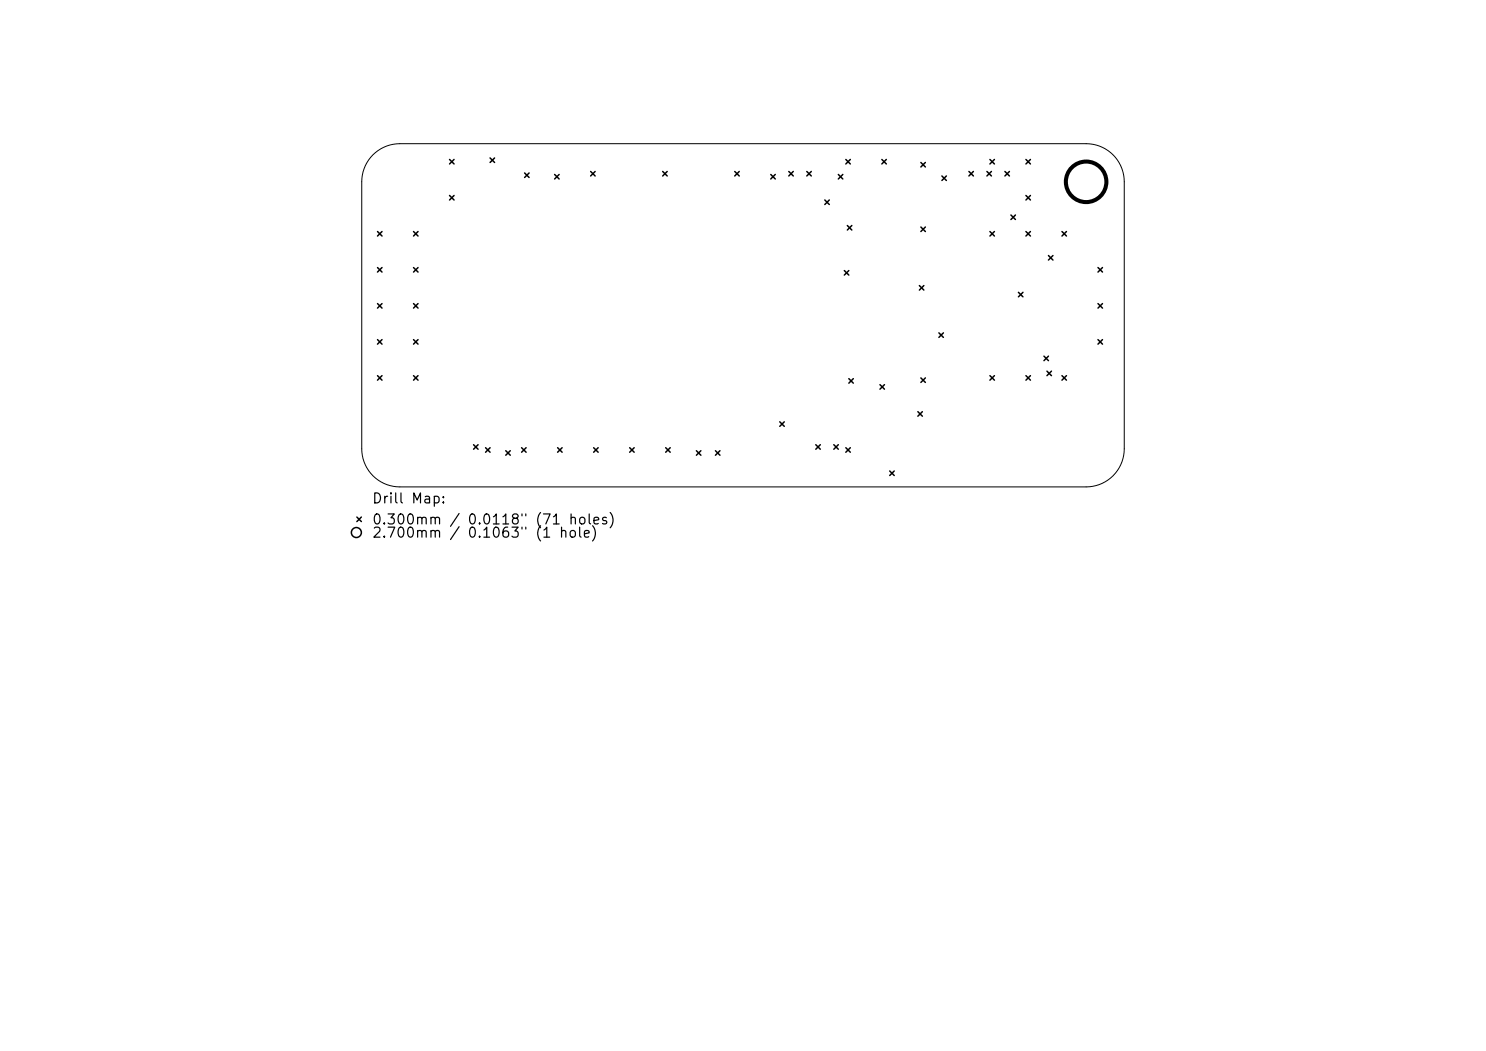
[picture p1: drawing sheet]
<svg xmlns="http://www.w3.org/2000/svg" width="297mm" height="210mm" viewBox="0 0 297 210" stroke-linecap="round" stroke-linejoin="round" font-family="sans-serif">
<defs><g id="words">
<g font-size="2">
<text x="74.2" y="101.1">Drill Map:</text>
<text x="74.2" y="105.3">0.300mm / 0.0118&quot; (71 holes)</text>
<text x="74.2" y="107.9">2.700mm</text>
<text x="93.3" y="107.9">0.1063&quot; (1 hole)</text>
</g>
</g></defs>
<path d="M74.5 30.9a7.6 7.6 0 0 1 5.4-2.2h137.2a7.6 7.6 0 0 1 7.6 7.6v53.4a7.6 7.6 0 0 1-7.6 7.6h-137.2a7.6 7.6 0 0 1-7.6-7.6v-53.4a7.6 7.6 0 0 1 2.2-5.4z" fill="none" stroke="#000" stroke-width=".2"/>
<g fill="none" stroke="#000" stroke-width=".3">
<path d="M89.9 31.9l.9 .9M89.9 39.1l.9 .9M90.8 31.9l-.9 .9M90.8 39.1l-.9 .9M98 31.6l.9 .9M98.9 31.6l-.9 .9M104.9 34.6l.9 .9M105.8 34.6l-.9 .9M110.9 34.9l.9 .9M111.8 34.9l-.9 .9M118.1 34.3l.9 .9M119 34.3l-.9 .9"/>
<path d="M132.5 34.3l.9 .9M133.4 34.3l-.9 .9M146.9 34.3l.9 .9M147.8 34.3l-.9 .9M154.1 34.9l.9 .9M155 34.9l-.9 .9M157.7 34.3l.9 .9M158.6 34.3l-.9 .9M161.3 34.3l.9 .9M162.2 34.3l-.9 .9M164.9 40l.9 .9M165.8 40l-.9 .9"/>
<path d="M167.6 34.9l.9 .9M168.5 34.9l-.9 .9M169.1 31.9l.9 .9M170 31.9l-.9 .9M176.3 31.9l.9 .9M177.2 31.9l-.9 .9M184.1 32.5l.9 .9M185 32.5l-.9 .9M188.3 35.2l.9 .9M189.2 35.2l-.9 .9M193.7 34.3l.9 .9M194.6 34.3l-.9 .9"/>
<path d="M197.3 34.3l.9 .9M197.9 31.9l.9 .9M198.2 34.3l-.9 .9M198.8 31.9l-.9 .9M200.9 34.3l.9 .9M201.8 34.3l-.9 .9M205.1 39.1l.9 .9M205.1 31.9l.9 .9M206 39.1l-.9 .9M206 31.9l-.9 .9M75.5 46.3l.9 .9M75.5 53.5l.9 .9"/>
<path d="M76.4 46.3l-.9 .9M76.4 53.5l-.9 .9M82.7 46.3l.9 .9M82.7 53.5l.9 .9M83.6 46.3l-.9 .9M83.6 53.5l-.9 .9M168.8 54.1l.9 .9M169.4 45.1l.9 .9M169.7 54.1l-.9 .9M170.3 45.1l-.9 .9M183.8 57.1l.9 .9M184.1 45.4l.9 .9"/>
<path d="M184.7 57.1l-.9 .9M185 45.4l-.9 .9M197.9 46.3l.9 .9M198.8 46.3l-.9 .9M202.1 43l.9 .9M203 43l-.9 .9M203.6 58.4l.9 .9M204.5 58.4l-.9 .9M205.1 46.3l.9 .9M206 46.3l-.9 .9M209.6 51.1l.9 .9M210.5 51.1l-.9 .9"/>
<path d="M212.3 46.3l.9 .9M213.2 46.3l-.9 .9M219.5 53.5l.9 .9M220.4 53.5l-.9 .9M75.5 60.7l.9 .9M75.5 67.9l.9 .9M75.5 75.1l.9 .9M76.4 60.7l-.9 .9M76.4 67.9l-.9 .9M76.4 75.1l-.9 .9M82.7 60.7l.9 .9M82.7 67.9l.9 .9"/>
<path d="M82.7 75.1l.9 .9M83.6 60.7l-.9 .9M83.6 67.9l-.9 .9M83.6 75.1l-.9 .9M169.7 75.7l.9 .9M170.6 75.7l-.9 .9M175.9 76.9l.9 .9M176.8 76.9l-.9 .9M184.1 75.5l.9 .9M185 75.5l-.9 .9M187.7 66.5l.9 .9M188.6 66.5l-.9 .9"/>
<path d="M197.9 75.1l.9 .9M198.8 75.1l-.9 .9M205.1 75.1l.9 .9M206 75.1l-.9 .9M208.7 71.2l.9 .9M209.3 74.2l.9 .9M209.6 71.2l-.9 .9M210.2 74.2l-.9 .9M212.3 75.1l.9 .9M213.2 75.1l-.9 .9M219.5 67.9l.9 .9M219.5 60.7l.9 .9"/>
<path d="M220.4 60.7l-.9 .9M220.4 67.9l-.9 .9M94.7 88.9l.9 .9M95.6 88.9l-.9 .9M97.1 89.5l.9 .9M98 89.5l-.9 .9M101.1 90.1l.9 .9M102 90.1l-.9 .9M104.3 89.5l.9 .9M105.2 89.5l-.9 .9M111.5 89.5l.9 .9M112.4 89.5l-.9 .9"/>
<path d="M118.7 89.5l.9 .9M119.6 89.5l-.9 .9M125.9 89.5l.9 .9M126.8 89.5l-.9 .9M133.1 89.5l.9 .9M134 89.5l-.9 .9M139.2 90.1l.9 .9M140.1 90.1l-.9 .9M143 90.1l.9 .9M143.9 90.1l-.9 .9M155.9 84.3l.9 .9M156.8 84.3l-.9 .9"/>
<path d="M163.1 88.9l.9 .9M164 88.9l-.9 .9M166.7 88.9l.9 .9M167.6 88.9l-.9 .9M169.1 89.5l.9 .9M170 89.5l-.9 .9M177.8 94.1l.9 .9M178.7 94.1l-.9 .9M183.5 82.3l.9 .9M184.4 82.3l-.9 .9M71.3 103.3l.9 .9M72.2 103.3l-.9 .9"/>
<circle cx="71.2" cy="106.4" r="1"/>
</g>
<circle cx="217.1" cy="36.3" r="4" fill="none" stroke="#000" stroke-width=".81"/>
<use href="#words"/>
</svg>
